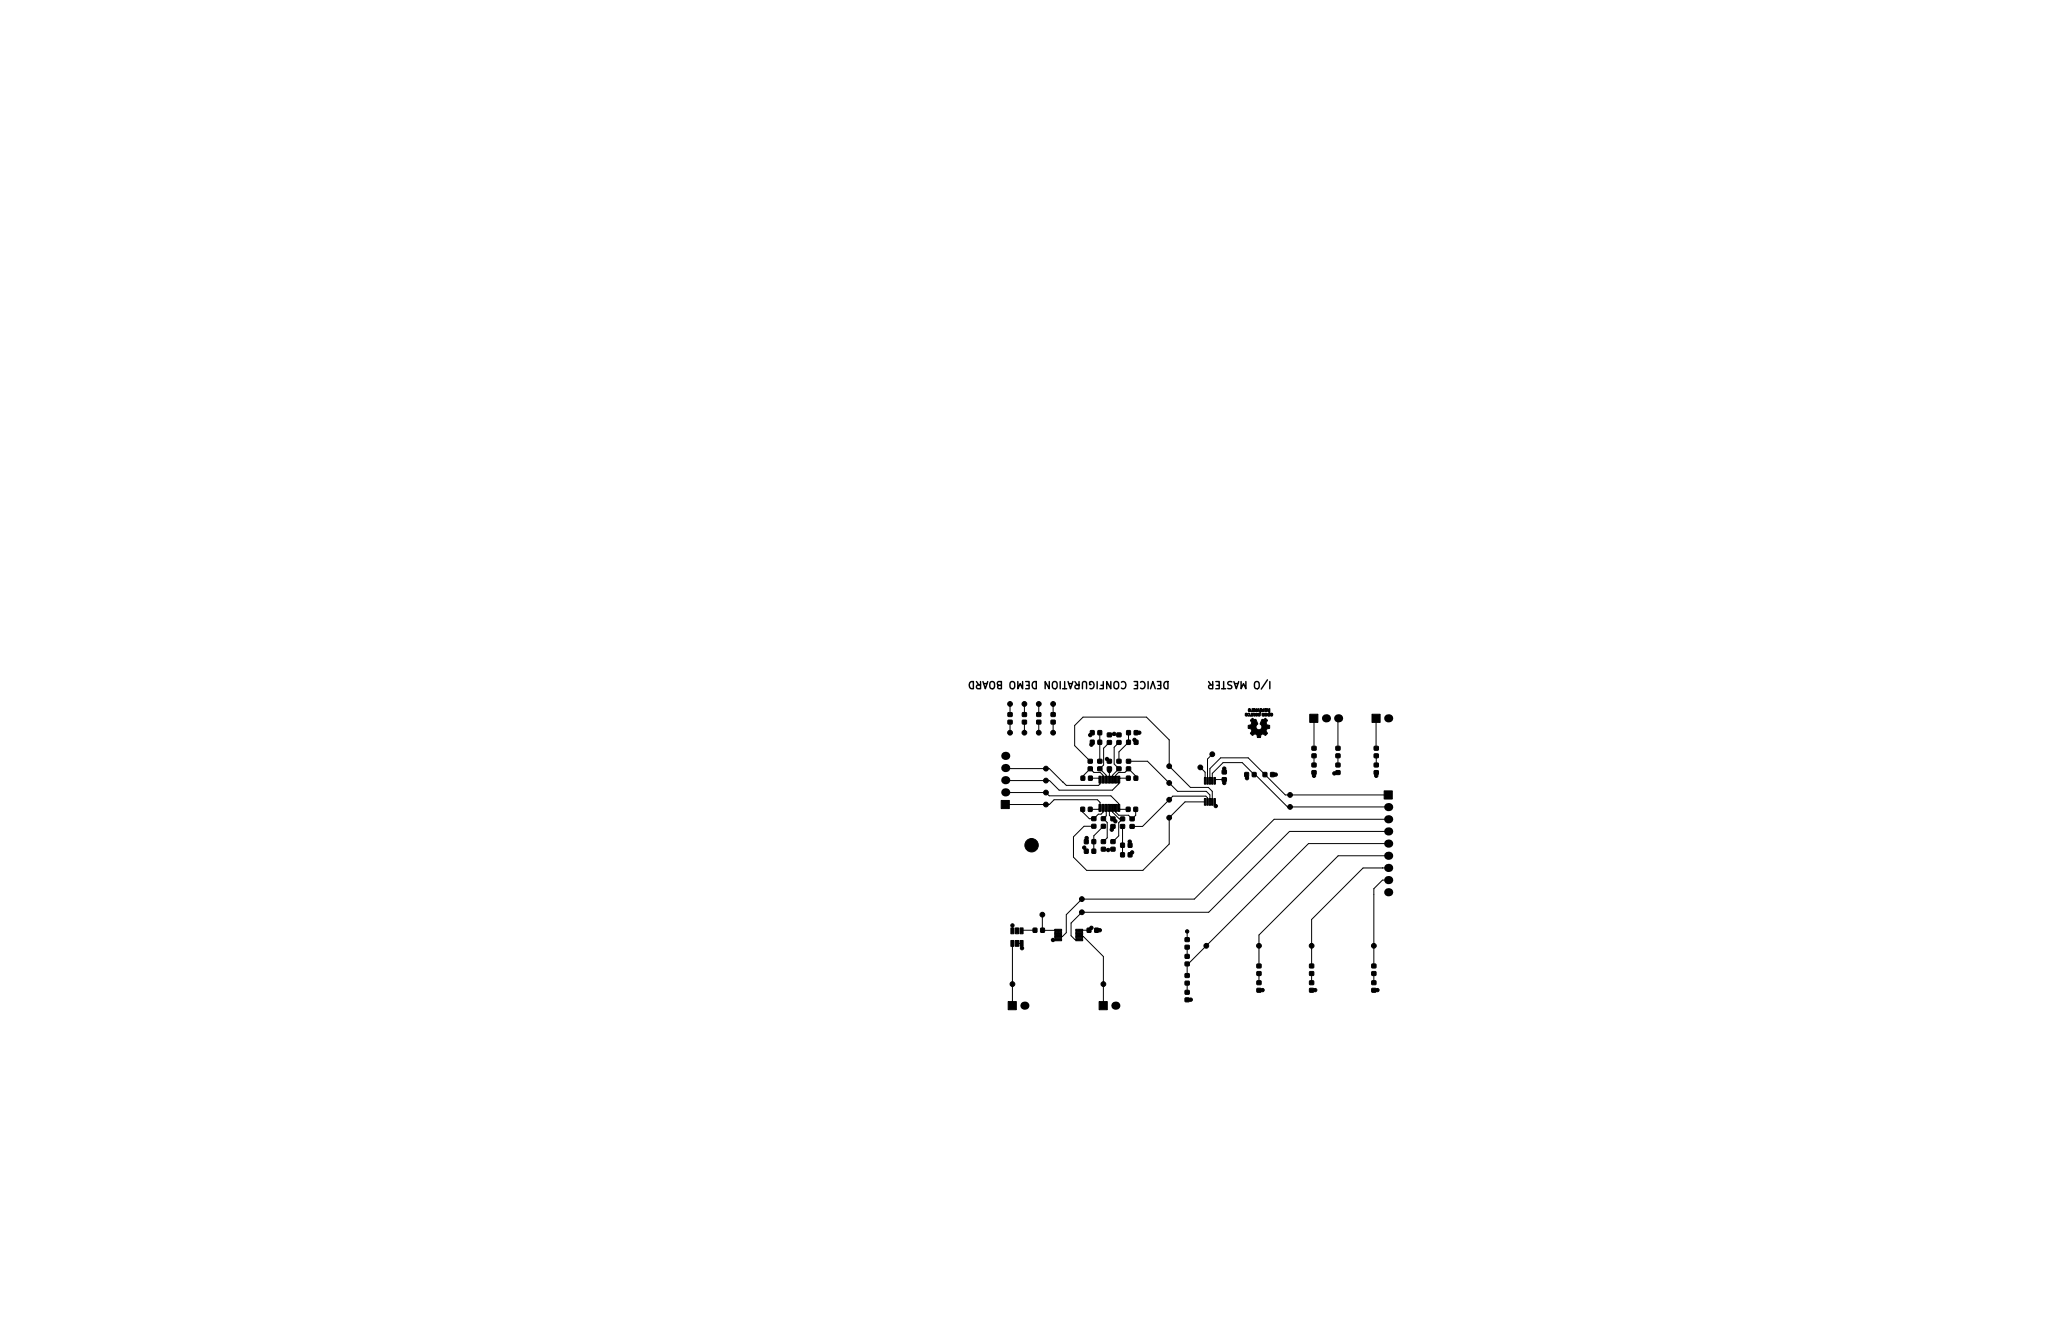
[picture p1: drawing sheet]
<svg xmlns="http://www.w3.org/2000/svg" width="432mm" height="279mm" viewBox="0 0 432 279" stroke-linecap="round" stroke-linejoin="round" font-family="sans-serif">
<defs><g id="words">
<g font-size="2.1">
<text x="243.1" y="142.2" transform="rotate(-180 243.1 142.2)">DEVICE CONFIGURATION DEMO BOARD</text>
<text x="264.2" y="142.2" transform="rotate(-180 264.2 142.2)">I/O MASTER</text>
</g>
</g></defs>
<path d="M243.4 142.4l.6-.1v1.5a.79 .79 0 0 1-.9-.5 .79 .79 0 0 1 .3-.9zM265.3 142.3v1.5" fill="none" stroke="#000" stroke-width=".3"/>
<g fill="#000" stroke="#000" stroke-width=".21">
<path d="M210.6 150.4h.8v.7l-.8 .1zM210.6 148.8h.8v.8h-.8zM213.6 150.4h.8v.8h-.8zM213.6 148.8h.8v.8h-.8zM216.6 148.8h.8v.8h-.8zM216.6 150.4h.8v.8h-.8zM219.6 150.4h.8v.8h-.8zM219.6 148.8h.8v.8h-.8zM227.3 158.6h.8l.1 .7-.8 .1zM227.8 154.6h.8l-.1 .8h-.7zM227.8 152.6h.8l-.1 .8h-.7zM229.4 154.6h.7v.8h-.7z"/>
<path d="M229.4 152.6h.7v.8h-.7zM229.3 158.6h.8l.1 .7-.8 .1zM231.3 158.6h.8l.1 .7-.8 .1zM231.3 153.1h.8l.1 .7-.8 .1zM231.3 154.7l.8-.1 .1 .8h-.8zM233.3 158.6h.8l.1 .7-.8 .1zM233.3 154.7l.8-.1 .1 .8h-.8zM233.3 153.1h.8l.1 .7-.8 .1zM235.4 154.6h.7v.8h-.7zM235.4 152.6h.7v.8h-.7zM235.3 158.6h.8l.1 .7-.8 .1zM237 154.6h.7v.8h-.8z"/>
<path d="M237 152.6h.7v.8h-.8zM260.1 149h.1a.24 .24 0 0 1 .3-.1 .24 .24 0 0 1 .1 .4 .24 .24 0 0 1-.3 0v.1l.3-.1v.1a.22 .22 0 0 1-.3 .2 .22 .22 0 0 1-.2-.3 .22 .22 0 0 1 .3-.1zM260.6 149a.3 .3 0 0 1 .5 0 .3 .3 0 0 1 0 .4 .3 .3 0 0 1-.4 0 .21 .21 0 0 0 .2 0 .21 .21 0 0 0 .1-.3 .21 .21 0 0 0-.3 0zM260.8 148.1l.1-.1a.24 .24 0 0 1 .3 0 .24 .24 0 0 1 0 .3 .24 .24 0 0 1-.3 .1l.1 .1 .3-.1-.2 .2h-.2l-.1-.4h.3zM261.4 148.9h.1v.6h-.3l.2-.1zM261.5 148h.2v.6h-.4l.2-.2zM261.8 148h.4l.1 .2h-.4h.4l-.1 .1-.3 .1 .4 .1a.27 .27 0 0 1-.4 .1 .27 .27 0 0 1-.1-.4zM261.6 148.9h.1a.3 .3 0 0 1 .3 .1 .3 .3 0 0 1 .1 .3v.2h-.1v-.4h-.2v.4h-.2zM262.3 149h.3l.1 .2-.2-.1-.1 .1v.2l.2-.2a.19 .19 0 0 1 0 .3 .19 .19 0 0 1-.3 0zM261.4 150.2l.2-.2 .6 .3a.71 .71 0 0 1 .5 .7v.1a.65 .65 0 0 0-.2 1 .65 .65 0 0 0 1 0 .65 .65 0 0 0-.3-1l.5-.9a.33 .33 0 0 0 .5-.1l.2-.1a.47 .47 0 0 1 .4 .4 .47 .47 0 0 1-.3 .5 .56 .56 0 0 0 .7 .6 .49 .49 0 0 1 0 .6 .49 .49 0 0 1-.6 .1 .57 .57 0 0 0 .2 .9v.1a.4 .4 0 0 1-.3 .3 .4 .4 0 0 1-.4-.1l-.3-.2a.56 .56 0 0 0-.5 .8h-.6l-.1-.6-.5-.2-.2 .2a.38 .38 0 0 1-.5 0 .38 .38 0 0 1 0-.5l.1-.3a.59 .59 0 0 0-.7-.5 .48 .48 0 0 1 0-.6 .48 .48 0 0 1 .5-.1v-.1a.59 .59 0 0 0-.1-.9zM262.5 148l.2 .4 .3-.4 .1 .6h-.1l-.1-.4-.2 .4-.2-.4-.1 .4h-.1zM262.8 149h.5l-.4 .1a.23 .23 0 0 1 .4 .1 .23 .23 0 0 1-.2 .3 .23 .23 0 0 1-.3-.1l.3-.1-.3-.1z"/>
<path d="M263.2 148h.4l.1 .3-.2-.2a.16 .16 0 0 0-.2 .2 .16 .16 0 0 0 .2 .1l.2-.1-.1 .2h-.3v.3h-.1zM263.6 148.9h.2l.1 .5 .1-.5h.1v.6h-.4zM264 148h.1v.6h-.4l.2-.2zM264.2 149h.1a.25 .25 0 0 1 .3-.1 .25 .25 0 0 1 .1 .3 .25 .25 0 0 1-.3 .1l.1 .1 .2-.1a.26 .26 0 0 1-.3 .2 .26 .26 0 0 1-.2-.3h.4zM264.2 148h.5v.2h-.3h.3l-.3 .1 .2 .3a.27 .27 0 0 1-.3 0 .27 .27 0 0 1-.1-.4zM264.8 148h.1l.1 .5 .1-.5h.2v1.2l-.2-.1a.16 .16 0 0 0-.2 .1 .16 .16 0 0 0 .2 .2l.2-.2v.3h-.2a.28 .28 0 0 1-.3-.3 .28 .28 0 0 1 .3-.2v-.4l-.3-.1zM265.4 149h.3l.2 .2-.2-.1a.16 .16 0 0 0-.2 .1 .16 .16 0 0 0 .1 .2l.3-.2a.29 .29 0 0 1-.5 .3 .29 .29 0 0 1 0-.5zM274.1 157.5h.8v.7h-.8zM274.1 155.9h.8v.7h-.8zM274.1 159.4h.8v.7h-.8zM273.6 149.2h1.7v1.7h-1.7zM279.1 157.5l.8-.1v.8h-.8z"/>
<path d="M279.1 155.9h.8v.7h-.8zM279.1 159.4h.8v.7h-.8zM287.1 157.5h.8v.7h-.8zM287.1 155.9h.8v.7h-.8zM287.1 159.4h.8v.7h-.8zM286.6 149.2h1.7v1.7h-1.7zM209.1 167.2h1.7v1.7h-1.7zM225.8 168.6h.8l-.1 .8h-.7zM225.8 162.1h.8v.8h-.8zM226.6 175.3l.7 .1v.8l-.8-.1zM226.6 177.3l.7 .1v.8l-.8-.1zM227.4 168.6h.7v.8h-.7z"/>
<path d="M227.4 162.1h.8l-.1 .8h-.7zM227.3 160.2l.8-.1 .1 .8h-.8zM228.1 175.3l.8 .1v.8l-.8-.1zM228.1 177.3l.8 .1v.8l-.8-.1zM228.1 172.2l.8-.1v.8h-.8zM228.1 170.6h.8v.7l-.8 .1zM229.6 168h.4v1.4h-.4zM229.6 162.1h.4v1.4h-.4zM229.3 160.2l.8-.1 .1 .8h-.8zM230.2 168h.5v1.4h-.5zM230.2 162.1h.5v1.4h-.5zM230.1 170.6h.8v.7l-.8 .1z"/>
<path d="M230.1 172.2l.8-.1v.8h-.8zM230.1 175.4h.8v.7h-.8zM230.1 177l.8-.1v.8h-.8zM230.9 168h.4v1.4h-.4zM230.9 162.1h.4v1.4h-.4zM231.5 168h.5v1.4h-.5zM231.5 162.1h.5v1.4h-.5zM231.3 160.2l.8-.1 .1 .8h-.8zM232.2 168h.4v1.4h-.4zM232.2 162.1h.4v1.4h-.4zM232.1 170.6h.8v.8h-.8zM232.1 172.2h.8v.7l-.8 .1z"/>
<path d="M232.1 175.4h.8v.7h-.8zM232.1 177l.8-.1v.8h-.8zM232.8 168h.5v1.4h-.5zM232.8 162.1h.5v1.4h-.5zM233.5 168h.4v1.4h-.4zM233.5 162.1h.4v1.4h-.4zM233.3 160.2l.8-.1 .1 .8h-.8zM234.1 176.1h.8v.8h-.8zM234.1 178.1h.8v.8h-.8zM234.1 170.6h.8v.8h-.8zM234.1 172.2h.8v.7l-.8 .1zM235.3 168.6h.8l-.1 .8h-.7z"/>
<path d="M235.3 162.1h.8v.8h-.8zM235.3 160.2l.8-.1 .1 .8h-.8zM235.7 176.1h.8l-.1 .8h-.7zM235.7 178.1h.8l-.1 .8h-.7zM236.1 170.6h.8v.8h-.8zM236.1 172.2h.8v.7l-.8 .1zM236.9 168.6h.7v.8h-.7zM236.9 162.1h.8v.8h-.8zM251.6 162.3h.3v1.4h-.3zM251.6 166.7h.3v1.5h-.3zM252.1 162.3h.3v1.4h-.3zM252.1 166.7h.3v1.5h-.3z"/>
<path d="M252.6 162.3h.3v1.4h-.3zM252.6 166.7h.3v1.5h-.3zM253.1 162.3h.3v1.4h-.3zM253.1 166.7h.3v1.5h-.3zM253.6 162.3h.3v1.4h-.3zM253.6 166.7h.3v1.5h-.3zM255.3 162.4h.9v.8h-.8zM255.3 160.8h.9v.8h-.8zM260.1 161.3h.7v.9l-.8-.1zM261.6 161.3h.8v.9l-.8-.1zM263.9 161.3l.7 .1v.8h-.7zM265.5 161.3h.7v.9h-.7z"/>
<path d="M274.1 161h.8v.7h-.8zM279.1 161l.8-.1v.8h-.8zM287.1 161h.8v.7h-.8zM289.2 165.2h1.7v1.7h-1.7zM211.2 196.4h.6v1.2h-.6zM211.2 193.8h.6v1.2h-.6zM212.1 196.4h.7v1.2h-.7zM212.1 193.8h.7v1.2h-.7zM213.1 196.4h.6v1.2h-.6zM213.1 193.8h.6v1.2h-.6zM215.8 193.8h.8v.9h-.8zM217.4 193.8l.8 .1-.1 .8-.7-.1z"/>
<path d="M220.3 194h1.5v.5h-1.5zM220.3 194.7h1.5v.4h-1.5zM220.3 195.3h1.5v.5h-1.5zM220.3 196h1.5v.4h-1.5zM224.7 196h1.5v.4h-1.5zM224.7 195.3h1.5v.5h-1.5zM224.7 194.7h1.5v.4h-1.5zM224.7 194h1.5v.5h-1.5zM227.1 193.8l.8 .1v.8l-.8-.1zM228.7 193.8l.8 .1-.1 .8-.7-.1zM247.6 199.3h.8v.8h-.8zM247.6 197.4h.8v.7l-.8 .1z"/>
<path d="M247.6 195.8h.8v.8h-.8zM210.6 209.1h1.7v1.7h-1.7zM229.6 209.1h1.7v1.7h-1.7zM247.6 200.9h.8v.7l-.8 .1zM247.6 203.3h.8v.8h-.8zM247.6 204.9h.8v.7l-.8 .1zM247.6 208.4h.8v.7l-.8 .1zM247.6 206.8h.8v.8h-.8zM262.6 201.3h.8v.8h-.8zM262.6 202.9h.8v.7l-.8 .1zM262.6 204.8h.8v.8h-.8zM262.6 206.4h.8v.7l-.8 .1z"/>
<path d="M273.6 201.3h.8v.8h-.8zM273.6 202.9h.8v.8h-.8zM273.6 206.4h.8v.8h-.8zM273.6 204.8h.8v.8h-.8zM286.6 202.9h.8v.7l-.8 .1zM286.6 201.3h.8v.8h-.8zM286.6 206.4h.8v.7l-.8 .1zM286.6 204.8h.8v.8h-.8z"/>
<circle cx="211" cy="147" r=".5"/>
<circle cx="211" cy="153" r=".5"/>
<circle cx="214" cy="147" r=".5"/>
<circle cx="214" cy="153" r=".5"/>
<circle cx="217" cy="147" r=".5"/>
<circle cx="217" cy="153" r=".5"/>
<circle cx="220" cy="147" r=".5"/>
<circle cx="220" cy="153" r=".5"/>
<circle cx="227.8" cy="153.5" r=".35"/>
<circle cx="228" cy="155.5" r=".35"/>
<circle cx="231.2" cy="158.5" r=".35"/>
<circle cx="232.8" cy="153.3" r=".35"/>
<circle cx="237" cy="154.5" r=".35"/>
<circle cx="238" cy="153" r=".35"/>
<circle cx="253.2" cy="157.5" r=".5"/>
<circle cx="215.5" cy="176.5" r="1.4"/>
<circle cx="218.5" cy="160.5" r=".5"/>
<circle cx="218.5" cy="165.5" r=".5"/>
<circle cx="218.5" cy="163" r=".5"/>
<circle cx="218.5" cy="168" r=".5"/>
<circle cx="226.5" cy="177" r=".35"/>
<circle cx="227" cy="175" r=".35"/>
<circle cx="231.5" cy="177.5" r=".35"/>
<circle cx="231.8" cy="161" r=".35"/>
<circle cx="232.2" cy="173.3" r=".35"/>
<circle cx="233" cy="171.5" r=".35"/>
<circle cx="236" cy="175.7" r=".35"/>
<circle cx="236.5" cy="178" r=".35"/>
<circle cx="244.3" cy="163.5" r=".5"/>
<circle cx="244.3" cy="170.8" r=".5"/>
<circle cx="244.3" cy="160" r=".5"/>
<circle cx="244.3" cy="167" r=".5"/>
<circle cx="250.7" cy="160.3" r=".5"/>
<circle cx="254" cy="168.3" r=".35"/>
<circle cx="255.7" cy="163.5" r=".35"/>
<circle cx="255.7" cy="160.5" r=".35"/>
<circle cx="260.5" cy="162.5" r=".35"/>
<circle cx="266.5" cy="161.7" r=".35"/>
<circle cx="269.5" cy="168.5" r=".5"/>
<circle cx="269.5" cy="166" r=".5"/>
<circle cx="274.5" cy="162" r=".35"/>
<circle cx="278.7" cy="161.5" r=".35"/>
<circle cx="287.5" cy="162" r=".35"/>
<circle cx="211.5" cy="193.3" r=".35"/>
<circle cx="213.5" cy="198" r=".35"/>
<circle cx="217.7" cy="191" r=".5"/>
<circle cx="220" cy="196.3" r=".35"/>
<circle cx="226" cy="187.8" r=".5"/>
<circle cx="226" cy="190.5" r=".5"/>
<circle cx="228" cy="193.7" r=".35"/>
<circle cx="229.8" cy="194.3" r=".35"/>
<circle cx="248" cy="194.5" r=".35"/>
<circle cx="252" cy="197.5" r=".5"/>
<circle cx="263" cy="197.5" r=".5"/>
<circle cx="274" cy="197.5" r=".5"/>
<circle cx="287" cy="197.5" r=".5"/>
<circle cx="211.5" cy="205.5" r=".5"/>
<circle cx="230.5" cy="205.5" r=".5"/>
<circle cx="248.8" cy="208.7" r=".35"/>
<circle cx="263.8" cy="206.7" r=".35"/>
<circle cx="274.7" cy="206.7" r=".35"/>
<circle cx="287.8" cy="206.7" r=".35"/>
</g>
<g fill="#000">
<circle cx="210" cy="157.8" r=".85"/>
<circle cx="277" cy="150" r=".85"/>
<circle cx="279.5" cy="150" r=".85"/>
<circle cx="290" cy="150" r=".85"/>
<circle cx="210" cy="162.9" r=".85"/>
<circle cx="210" cy="165.5" r=".85"/>
<circle cx="210" cy="160.4" r=".85"/>
<circle cx="290" cy="176.2" r=".85"/>
<circle cx="290" cy="178.7" r=".85"/>
<circle cx="290" cy="168.5" r=".85"/>
<circle cx="290" cy="173.6" r=".85"/>
<circle cx="290" cy="171.1" r=".85"/>
<circle cx="290" cy="183.8" r=".85"/>
<circle cx="290" cy="186.3" r=".85"/>
<circle cx="290" cy="181.2" r=".85"/>
<circle cx="214" cy="210" r=".85"/>
<circle cx="233" cy="210" r=".85"/>
</g>
<g fill="none" stroke="#000" stroke-width=".21">
<path d="M211 147v2.2M211 150.8v2.2M214 147v2.2M214 150.8v2.2M217 147v2.2M217 150.8v2.2M220 147v2.2M220 150.8v2.2M227.8 159l-3.3-3.3v-4.2l1.7-1.7h13.3l4.7 4.7v5.5l4.5 4.4h3.7l.8 .9v2.2M228.2 153l-.4 .5M228.2 155l-.2 .2v.3M229.8 153v6"/>
<path d="M231.2 158.5l.5 .5M231.7 159h.1M231.8 153.5h.7l.3-.3 .2 .3h.8M231.8 155l-1.3 1.2v3.5l-.7 .8 1.3 1.4v.9M233.8 155l-1 1v3.5l1 1-1.4 1.4v.9M235.8 159h3.9l6.3 6.3h6l.8 .7v1.5M235.8 153v2l-2 2v2M237 154.7l.3 .3M237.3 153h.7M253.2 157.5l-1 1v4.5M274.5 150v6.2M274.5 157.8v1.9"/>
<path d="M279.5 150v6.2M279.5 157.8v1.9M287.5 150v6.2M287.5 157.8v1.9M210 168h9.2l1-1h9l.6 .6v1.1l-.3 .3h-1.7M210 165.5h8.5l.7 .7h12.9l1.6 1.6v.9l.3 .3h1.7M210 160.4l.1 .1h9.1l3.6 3.5h6.7l.3-.3v-.9l-.3-.3h-1.7M222 163.3h.1M226.2 162.5v-.4l1.6-1.6 .7 .8h1.3l.6 .6v.9M226.5 177l.4 .4v.3M227 175l-.1 .7M230.4 168.7v.9l-.4 .4h-.6l-.9 1h-.9l-1.4-1.4v-.6"/>
<path d="M230.5 177.3h.8l.2 .2 .2-.2h.8M230.5 172.5l-2 2v3.2M231.1 168.7v1.7l-.6 .6 .8 .8v3.1l-.8 .8M231.8 168.7v1.6l1.2 1.2M231.8 160.5v2.3M232.4 168.7v.9l1.4 1.4h.7l-.8 .8v2.8l-1.2 1.1M232.5 172.6v.4l-.3 .3M233.1 168.7v.9l.6 .6h2l.8 .8 .7-.7v-1.3M234.5 172.6v5.9M235.7 162.5h-1.7l-.3 .3v.9l-1.3 1.3h-11.2l-2-2-9.2-.1M236.5 178l-.4 .5M237.3 162.5v-.4l-1.5-1.6-.8 .8h-1.3l-.6 .6v.9"/>
<path d="M250.8 160.3l1 1v1.7M251.8 167.5h-4.3l-3.3 3.2v5.6l-5.4 5.4h-11.8l-2.8-2.7v-4.3l2.3-2.2h2M252.2 167.5v-.9l-.3-.3h-6.9l-6.3 6.3h-2.2M252.8 163v-2.5l2.2-2.3h5.7l7.8 7.8h21.5M253.2 163v-1.5l2.3-2.2h4l2.5 2.4h.2l6.8 6.8h21M253.8 167.5v.6l.2 .2M255.8 160.5v.7M255.8 162.8h-1.8l-.2 .2M274.5 161.3v.7M279.5 161.3h-.6l-.2 .2M287.5 161.3v.7M290 173.6h-20.6l-16.9 16.9h-26.5l-2.2 2.2v2.7l.8 .8h.8"/>
<path d="M290 176.2h-16.7l-25.1 25.1h-.2v2.4M290 178.7h-10.5l-16.5 16.6v6.4M290 171.1h-23.8l-16.7 16.6h-23.5l-3.2 3.3v3.8l-.9 .8h-.8M211.5 193.3v1.1M211.5 197v13M212.4 197h1l.1 1M216.2 194.3h-2.7l-.1 .1M217.7 191v3.2l3.4 .1v.6M221.1 196.2l-1.1 .1M225.4 194.9v.7h.9l4.2 4.1v10.3M225.5 194.3h2M229.1 194.3h.7"/>
<path d="M248 194.5v1.7M248 197.8v1.9M290 181.2l-5.3 .1-10.7 10.7v9.7M290 183.8h-1.2l-1.8 1.8v16.1M248 205.3v1.9M248.8 208.7l-.8 .1M263 203.3v1.9M263.8 206.7l-.8 .1M274 203.3v1.9M274.7 206.7l-.7 .1M287 203.3v1.9M287.7 206.7l-.7 .1"/>
</g>
<path d="M237 154.5v.2M274.5 150h.1M279.5 150h.1M236 175.7l.1 .8M255.8 162.8v.7M260.4 161.7l.1 .8M265.8 161.7h.7M225.5 194.3h-.1M228 193.7l-.5 .6" fill="none" stroke="#000" stroke-width=".45"/>
<use href="#words"/>
</svg>
